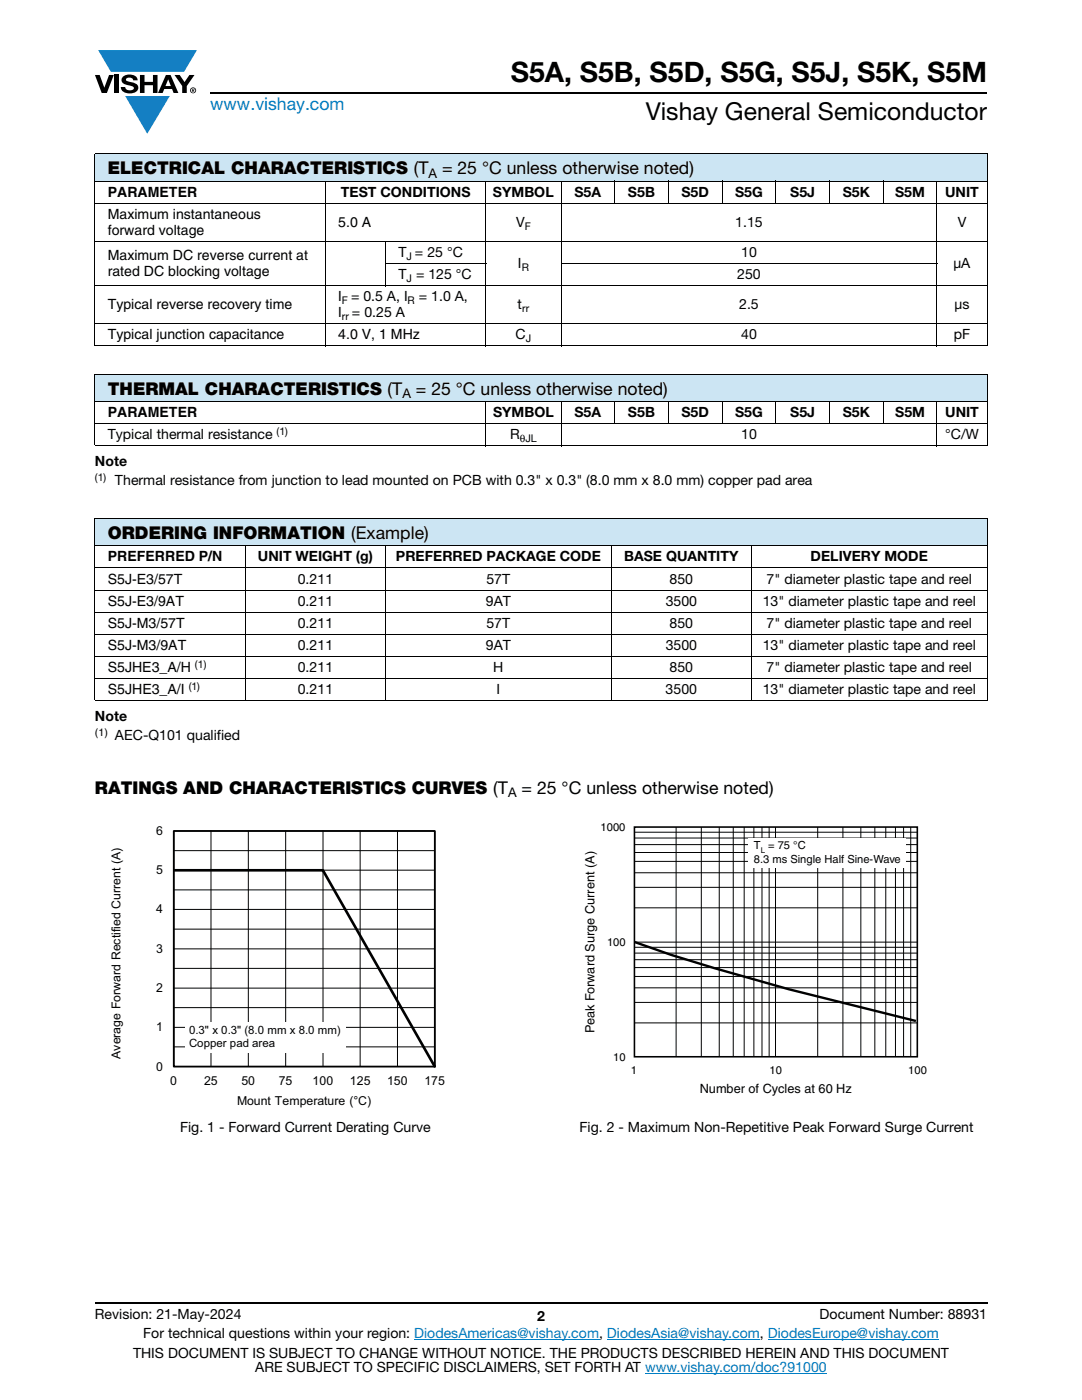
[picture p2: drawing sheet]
<svg xmlns="http://www.w3.org/2000/svg" width="216mm" height="279mm" viewBox="0 0 216 279" stroke-linecap="round" stroke-linejoin="round" font-family="sans-serif">
<defs><g id="words">
<text font-size="5.6" x="101.9" y="16.4">S5A, S5B, S5D, S5G, S5J, S5K, S5M</text>
<text font-size="4.9" x="128.8" y="24">Vishay General Semiconductor</text>
<text font-size="3.5" fill="#007ec4" x="42" y="21.9">www.vishay.com</text>
<g font-size="3.5">
<text x="21.5" y="34.8">ELECTRICAL CHARACTERISTICS (T</text>
<text x="88.2" y="34.8">= 25 °C unless otherwise noted)</text>
<text x="21.5" y="78.8">THERMAL CHARACTERISTICS (T</text>
<text x="83" y="78.8">= 25 °C unless otherwise noted)</text>
<text x="21.5" y="107.5">ORDERING INFORMATION (Example)</text>
<text x="18.9" y="158.4">RATINGS AND CHARACTERISTICS CURVES (T</text>
<text x="104.1" y="158.4">= 25 °C unless otherwise noted)</text>
</g>
<g font-size="2.8">
<text x="21.5" y="39.3">PARAMETER</text>
<text x="68" y="39.3">TEST CONDITIONS</text>
<text x="98.4" y="39.3">SYMBOL</text>
<text x="114.6" y="39.3">S5A</text>
<text x="125.3" y="39.3">S5B</text>
<text x="136" y="39.3">S5D</text>
<text x="146.7" y="39.3">S5G</text>
<text x="157.7" y="39.3">S5J</text>
<text x="168.2" y="39.3">S5K</text>
<text x="178.6" y="39.3">S5M</text>
<text x="188.6" y="39.3">UNIT</text>
<text x="21.5" y="43.7">Maximum instantaneous</text>
<text x="21.5" y="46.9">forward voltage</text>
<text x="67.5" y="45.3">5.0 A</text>
<text x="103" y="45.3">V</text>
<text x="146.7" y="45.3">1.15</text>
<text x="191.1" y="45.3">V</text>
<text x="21.5" y="51.9">Maximum DC reverse current at</text>
<text x="79.5" y="51.3">T = 25 °C</text>
<text x="103.4" y="53.5">I</text>
<text x="147.9" y="51.3">10</text>
<text x="190.2" y="53.5">μA</text>
<text x="21.5" y="55.1">rated DC blocking voltage</text>
<text x="79.5" y="55.7">T = 125 °C</text>
<text x="147.1" y="55.7">250</text>
<text x="21.5" y="61.7">Typical reverse recovery time</text>
<text x="67.5" y="63.3">I</text>
<text x="67.5" y="60.1">I = 0.5 A, I</text>
<text x="70.2" y="63.3">= 0.25 A</text>
<text x="83.6" y="60.1">= 1.0 A,</text>
<text x="103.3" y="61.7">t</text>
<text x="147.5" y="61.7">2.5</text>
<text x="190.5" y="61.7">μs</text>
<text x="21.5" y="67.7">Typical junction capacitance</text>
<text x="67.5" y="67.7">4.0 V, 1 MHz</text>
<text x="102.9" y="67.7">C</text>
<text x="147.9" y="67.7">40</text>
<text x="190.3" y="67.7">pF</text>
<text x="21.5" y="83.3">PARAMETER</text>
<text x="98.4" y="83.3">SYMBOL</text>
<text x="114.6" y="83.3">S5A</text>
<text x="125.3" y="83.3">S5B</text>
<text x="136" y="83.3">S5D</text>
<text x="146.7" y="83.3">S5G</text>
<text x="157.7" y="83.3">S5J</text>
<text x="168.2" y="83.3">S5K</text>
<text x="178.6" y="83.3">S5M</text>
<text x="188.6" y="83.3">UNIT</text>
<text x="21.5" y="87.7">Typical thermal resistance</text>
<text x="101.8" y="87.7">R</text>
<text x="147.9" y="87.7">10</text>
<text x="188.6" y="87.7">°C/W</text>
<text x="18.9" y="93">Note</text>
<text x="22.9" y="96.9">Thermal resistance from junction to lead mounted on PCB with 0.3&quot; x 0.3&quot; (8.0 mm x 8.0 mm) copper pad area</text>
<text x="21.5" y="112.1">PREFERRED P/N</text>
<text x="51.5" y="112.1">UNIT WEIGHT (g)</text>
<text x="79" y="112.1">PREFERRED PACKAGE CODE</text>
<text x="124.5" y="112.1">BASE QUANTITY</text>
<text x="161.8" y="112.1">DELIVERY MODE</text>
<text x="21.5" y="116.5">S5J-E3/57T</text>
<text x="59.4" y="116.5">0.211</text>
<text x="97.1" y="116.5">57T</text>
<text x="133.6" y="116.5">850</text>
<text x="153" y="116.5">7&quot; diameter plastic tape and reel</text>
<text x="21.5" y="120.9">S5J-E3/9AT</text>
<text x="21.5" y="125.3">S5J-M3/57T</text>
<text x="59.4" y="120.9">0.211</text>
<text x="59.4" y="125.3">0.211</text>
<text x="96.9" y="120.9">9AT</text>
<text x="97.1" y="125.3">57T</text>
<text x="132.8" y="120.9">3500</text>
<text x="133.6" y="125.3">850</text>
<text x="152.2" y="120.9">13&quot; diameter plastic tape and reel</text>
<text x="153" y="125.3">7&quot; diameter plastic tape and reel</text>
<text x="21.5" y="129.7">S5J-M3/9AT</text>
<text x="59.4" y="129.7">0.211</text>
<text x="96.9" y="129.7">9AT</text>
<text x="132.8" y="129.7">3500</text>
<text x="152.2" y="129.7">13&quot; diameter plastic tape and reel</text>
<text x="21.5" y="134.1">S5JHE3_A/H</text>
<text x="59.4" y="134.1">0.211</text>
<text x="98.4" y="134.1">H</text>
<text x="133.6" y="134.1">850</text>
<text x="153" y="134.1">7&quot; diameter plastic tape and reel</text>
<text x="18.9" y="143.8">Note</text>
<text x="21.5" y="138.5">S5JHE3_A/I</text>
<text x="59.4" y="138.5">0.211</text>
<text x="99.1" y="138.5">I</text>
<text x="132.8" y="138.5">3500</text>
<text x="152.2" y="138.5">13&quot; diameter plastic tape and reel</text>
<text x="22.9" y="147.7">AEC-Q101 qualified</text>
<text x="35.9" y="225.9">Fig. 1 - Forward Current Derating Curve</text>
<text x="115.6" y="225.9">Fig. 2 - Maximum Non-Repetitive Peak Forward Surge Current</text>
<text x="18.9" y="263.3">Revision: 21-May-2024</text>
<text x="107.2" y="263.6">2</text>
<text x="163.6" y="263.3">Document Number: 88931</text>
<text x="28.6" y="267.1">For technical questions within your region: DiodesAmericas@vishay.com, DiodesAsia@vishay.com, DiodesEurope@vishay.com</text>
<text x="26.5" y="271">THIS DOCUMENT IS SUBJECT TO CHANGE WITHOUT NOTICE. THE PRODUCTS DESCRIBED HEREIN AND THIS DOCUMENT</text>
<text x="50.9" y="273.8">ARE SUBJECT TO SPECIFIC DISCLAIMERS, SET FORTH AT www.vishay.com/doc?91000</text>
</g>
<g font-size="2.6">
<text x="85.5" y="35.5">A</text>
<text x="80.3" y="79.4">A</text>
<text x="101.4" y="159">A</text>
</g>
<g font-size="2.5">
<text x="31.2" y="166.6">6</text>
<text x="31.2" y="174.5">5</text>
<text x="31.2" y="182.3">4</text>
<text x="31.2" y="190.1">3</text>
<text x="31.2" y="198">2</text>
<text x="31.2" y="205.8">1</text>
<text x="118.6" y="206.2" transform="rotate(-90 118.6 206.2)">Peak Forward Surge Current (A)</text>
<text x="24.1" y="211.3" transform="rotate(-90 24.1 211.3)">Average Forward Rectified Current (A)</text>
<text x="31.2" y="213.6">0</text>
<text x="34" y="216.6">0</text>
<text x="40.7" y="216.6">25</text>
<text x="47.3" y="220.5">Mount Temperature (°C)</text>
<text x="48.2" y="216.6">50</text>
<text x="55.6" y="216.6">75</text>
<text x="62.4" y="216.6">100</text>
<text x="69.8" y="216.6">125</text>
<text x="77.3" y="216.6">150</text>
<text x="84.7" y="216.6">175</text>
<text x="139.6" y="218.1">Number of Cycles at 60 Hz</text>
</g>
<g font-size="2.3">
<text x="37.7" y="206.4">0.3&quot; x 0.3&quot; (8.0 mm x 8.0 mm)</text>
<text x="37.7" y="209">Copper pad area</text>
</g>
<g font-size="2.2">
<text x="119.9" y="165.8">1000</text>
<text x="150.4" y="172.2">8.3 ms Single Half Sine-Wave</text>
<text x="150.4" y="169.5">T</text>
<text x="153.3" y="169.5">= 75 °C</text>
<text x="121.1" y="188.7">100</text>
<text x="122.4" y="211.7">10</text>
<text x="125.9" y="214.3">1</text>
<text x="153.6" y="214.3">10</text>
<text x="181.2" y="214.3">100</text>
</g>
<g font-size="2.1">
<text x="104.7" y="45.8">F</text>
<text x="81.1" y="51.8">J</text>
<text x="81.1" y="56.2">J</text>
<text x="104.1" y="54">R</text>
<text x="68.2" y="60.6">F</text>
<text x="68.2" y="63.8">rr</text>
<text x="81.3" y="60.6">R</text>
<text x="104.2" y="62.2">rr</text>
<text x="104.9" y="68.2">J</text>
<text x="55.2" y="86.8">(1)</text>
<text x="103.7" y="88.2">θJL</text>
<text x="18.9" y="96">(1)</text>
<text x="37.7" y="137.7">(1)</text>
<text x="38.9" y="133.3">(1)</text>
<text x="18.9" y="146.8">(1)</text>
</g>
<text font-size="1.6" x="151.8" y="170.2">L</text>
</g></defs>
<g fill="#147fc3">
<path d="M19.6 10h19.7l-2.6 4.3h-1.1h-13.5z"/>
<path d="M25 19.2h8.9l-4.5 7.5z"/>
</g>
<g fill="#000">
<path d="M18.9 15h1l.9 2.5 1-2.5h.9l-1.4 3.6h-1zM22.9 15h.9v3.6h-.9zM24.6 15.3a2.1 2.1 0 0 1 2.8 .3l.1 .4h-.9a.79 .79 0 0 0-.7-.5 .79 .79 0 0 0-.8 .4l.3 .3 1 .2a1.08 1.08 0 0 1 1.2 1 1.08 1.08 0 0 1-1.1 1.2 1.73 1.73 0 0 1-2.4-1.2h.9a.96 .96 0 0 0 .8 .6 .96 .96 0 0 0 .9-.4 1.31 1.31 0 0 0-1.2-.6 1.03 1.03 0 0 1-1.1-.6 1.03 1.03 0 0 1 .2-1.1zM27.9 15h.9v1.3h1.7v-1.3h.9v3.6h-.9v-1.6h-1.7v1.6h-.9zM34.8 15h1.1l.9 1.4 1-1.4h1l-1.5 2.2v1.4h-.9v-1.4z"/>
<path d="M33.6 15.9l.5 1.3h-1.1zM33.1 15l-1.6 3.6h1l.3-.8h1.5l.3 .8h1l-1.6-3.6z"/>
<path d="M38.4 17.8h.2v.2h-.2zM38.3 17.7v.7h.1v-.3l.4 .3-.2-.3 .2-.2-.1-.2z"/>
<path d="M38.1 18a.46 .46 0 0 1 .9 0 .46 .46 0 0 1-.9 0zM37.9 18a.6 .6 0 0 0 1.2 0 .6 .6 0 0 0-1.2 0z"/>
</g>
<path d="M42 18.6h155M18.9 260h178.1" fill="none" stroke="#000" stroke-width=".36"/>
<path d="M82.6 267.3h36.9M121.1 267.3h30.5M128.7 274h36.3M153.2 267.3h34.1" fill="none" stroke="#007ec4" stroke-width=".2"/>
<g fill="#cce5f3">
<path d="M18.9 30.7h178.1v5.5h-178.1z"/>
<path d="M18.9 74.7h178.1v5.5h-178.1z"/>
<path d="M18.9 103.4h178.1v5.5h-178.1z"/>
</g>
<g fill="#fff">
<path d="M18.9 108.9h30v4.4h-30z"/>
<path d="M48.9 108.9h28v4.4h-28z"/>
<path d="M76.9 108.9h45v4.4h-45z"/>
<path d="M121.9 108.9h28v4.4h-28z"/>
<path d="M149.9 108.9h47.1v4.4h-47.1z"/>
</g>
<g fill="none" stroke="#000" stroke-width=".2">
<path d="M18.9 30.7h178.1M18.9 36.2h178.1M18.9 30.8v38.1M64.9 36.1v33M96.9 36.1v33M112 36.1v33M122.7 36.1v4.6M133.4 36.1v4.6M144.1 36.1v4.6M154.8 36.1v4.6M165.5 36.1v4.6M176.2 36.1v4.6"/>
<path d="M186.9 36.1v33M197 30.8v38.1M18.9 40.6h178.1M18.9 48.2h178.1M18.9 57h178.1M76.9 52.6h20.1M76.9 48.1v9M111.9 52.6h75.1M18.9 64.6h178.1M18.9 69h178.1M18.9 74.7h178.1M18.9 74.7v14.2"/>
<path d="M197 74.7v14.2M18.9 80.2h178.1M18.9 84.6h178.1M18.9 89h178.1M96.9 80.1v9M112 80.1v9M122.7 80.1v4.5M133.4 80.1v4.5M144.1 80.1v4.5M154.8 80.1v4.5M165.5 80.1v4.5M176.2 80.1v4.5"/>
<path d="M186.9 80.1v9M18.9 103.4h178.1M18.9 108.9h178.1M18.9 113.3h178.1M18.9 117.8h178.1M18.9 103.5v36.2M48.9 108.9v31M76.9 108.9v31M121.9 108.9v31M149.9 108.9v31M197 103.5v36.2M18.9 122.2h178.1"/>
<path d="M18.9 126.6h178.1M18.9 131h178.1M18.9 135.4h178.1M18.9 139.8h178.1M34.7 177.6h52.1M34.7 169.8h52.1M34.7 165.8h52.1v47.1h-52.1zM34.7 173.7h52.1M42.1 165.8v47.1M49.6 165.8v47.1M57 165.8v47.1M64.5 165.8v47.1"/>
<path d="M71.9 165.8v47.1M79.3 165.8v47.1M34.7 193.3h52.1M34.7 185.4h52.1M34.7 197.2h52.1M34.7 189.4h52.1M34.7 181.5h52.1M34.7 208.9h52.1M34.7 201.1h52.1M34.7 205h52.1"/>
</g>
<path d="M34.7 165.8h52.1v47.1h-52.1z" fill="none" stroke="#000" stroke-width=".35"/>
<path d="M34.7 173.7h29.7l22.3 39.1" fill="none" stroke="#000" stroke-width=".53"/>
<path d="M36.9 204h32.1v6.1h-32.1z" fill="#fff"/>
<path d="M126.6 165.1h56.4v45.8h-56.4z" fill="none" stroke="#000" stroke-width=".32"/>
<g fill="none" stroke="#000" stroke-width=".2">
<path d="M126.6 177.1h56.4M126.6 174.2h56.4M126.6 171.9h56.4M126.6 167.2h56.4M126.6 168.6h56.4M126.6 170.1h56.4M126.6 166.1h56.4M134.9 165.1v45.8M139.9 165.1v45.8M143.5 165.1v45.8M146.3 165.1v45.8M148.5 165.1v45.8"/>
<path d="M150.4 165.1v45.8M152 165.1v45.8M153.5 165.1v45.8M154.7 165.1v45.8M163.2 165.1v45.8M168.2 165.1v45.8M171.8 165.1v45.8M174.6 165.1v45.8M176.7 165.1v45.8M178.7 165.1v45.8M180.3 165.1v45.8M181.7 165.1v45.8"/>
<path d="M126.6 197.1h56.4M126.6 194.9h56.4M126.6 190.2h56.4M126.6 191.5h56.4M126.6 193.1h56.4M126.6 189.1h56.4M126.6 188h56.4M126.6 181.2h56.4M126.6 204.1h56.4M126.6 200.1h56.4"/>
</g>
<path d="M126.7 188l7.2 2.6 8.7 2.6 14.8 4.2 25.4 6.4" fill="none" stroke="#000" stroke-width=".48"/>
<path d="M149.4 167.2h31.4v5.9h-31.4z" fill="#fff"/>
<use href="#words"/>
</svg>
